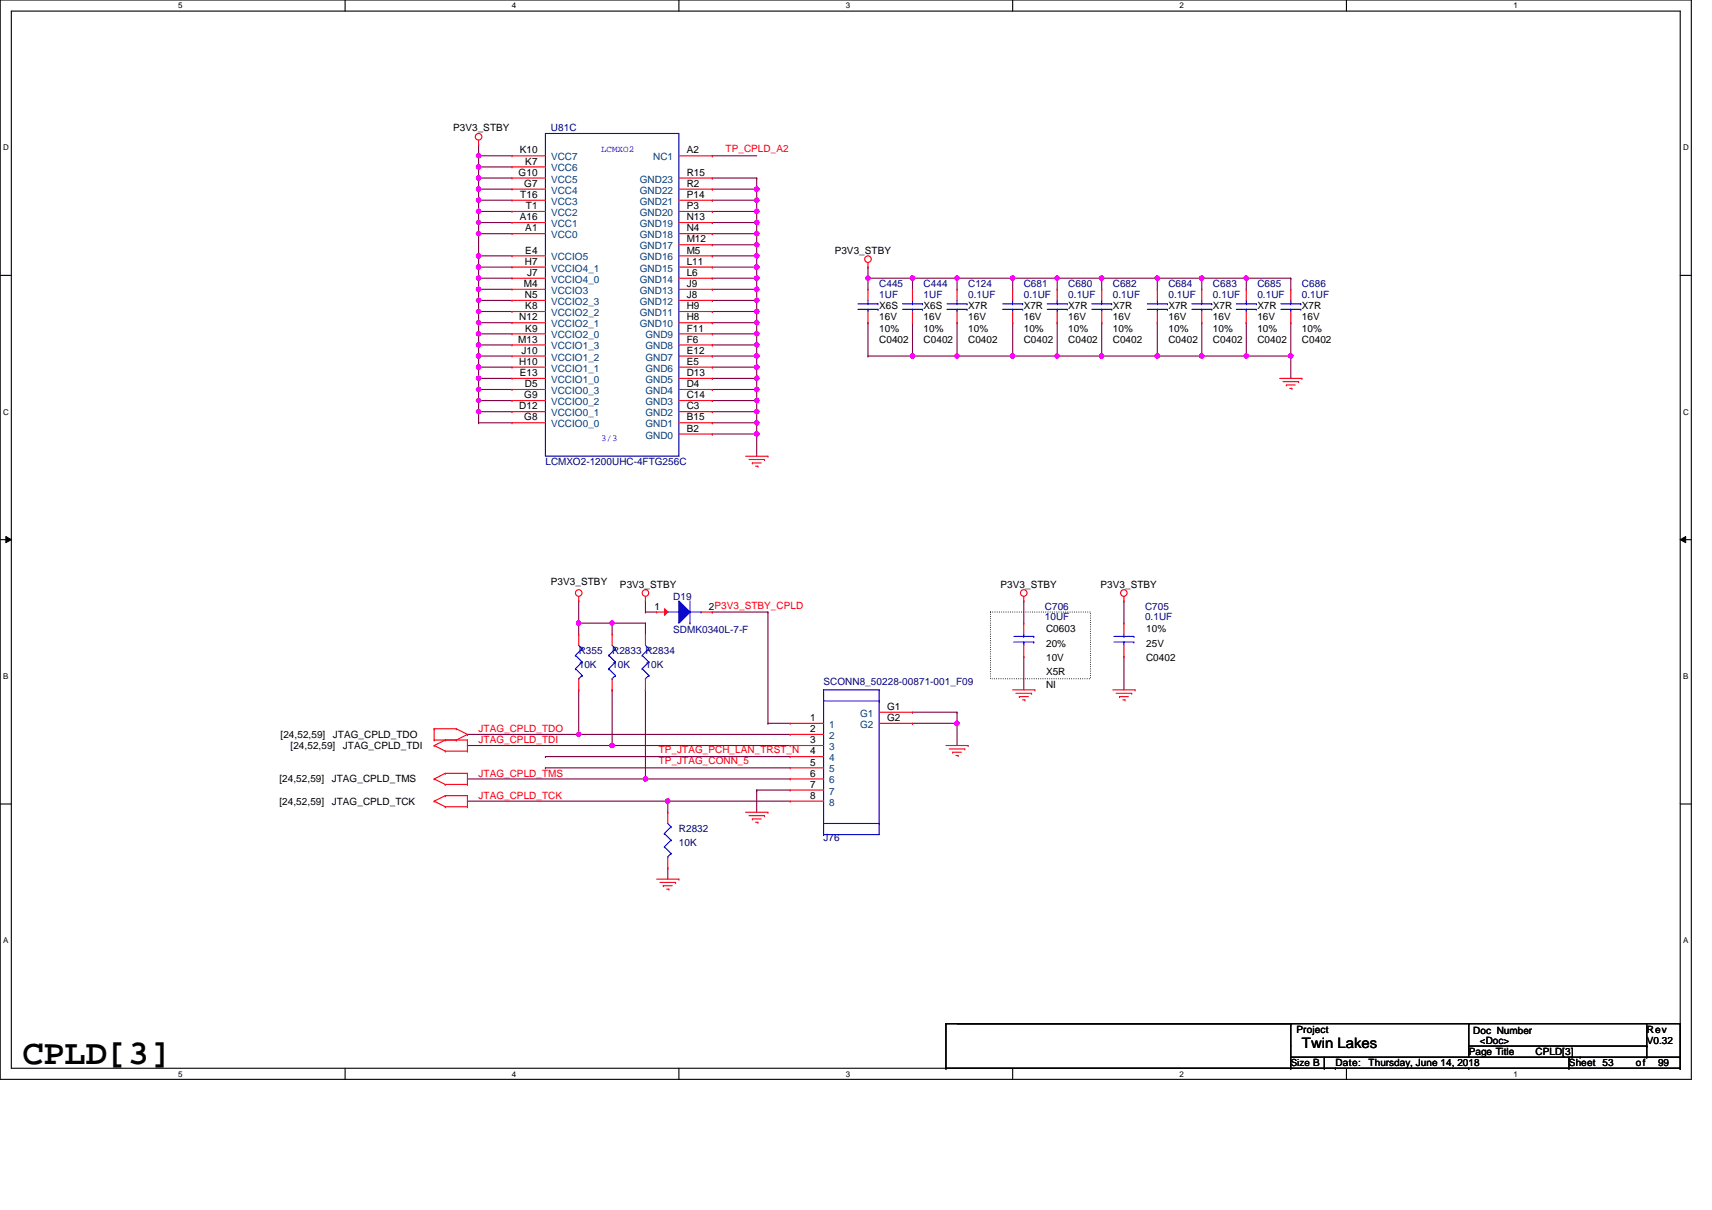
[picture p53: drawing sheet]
<svg xmlns="http://www.w3.org/2000/svg" width="297mm" height="210mm" viewBox="0 0 297 210" stroke-linecap="round" stroke-linejoin="round" font-family="sans-serif">
<defs><g id="words">
<text font-size="6.1" x="3.9" y="184.6">CPLD[3]</text>
<text font-size="2.5" x="225.9" y="181.8">Twin Lakes</text>
<g font-size="1.7">
<text x="78.6" y="22.8">P3V3_STBY</text>
<text x="90.2" y="26.6">K10</text>
<text x="91.1" y="28.6">K7</text>
<text x="119.1" y="26.6">A2</text>
<text x="90" y="30.5">G10</text>
<text x="90.3" y="34.3">T16</text>
<text x="91" y="32.4">G7</text>
<text x="119.1" y="30.5">R15</text>
<text x="119.1" y="32.4">R2</text>
<text x="119.1" y="34.3">P14</text>
<text x="90.2" y="38.2">A16</text>
<text x="91.1" y="40.1">A1</text>
<text x="91.2" y="36.3">T1</text>
<text x="119.1" y="36.3">P3</text>
<text x="119.1" y="38.2">N13</text>
<text x="119.1" y="40.1">N4</text>
<text x="91.1" y="45.9">H7</text>
<text x="91.1" y="44">E4</text>
<text x="91.4" y="47.9">J7</text>
<text x="119.1" y="42.1">M12</text>
<text x="119.1" y="44">M5</text>
<text x="119.1" y="45.9">L11</text>
<text x="119.1" y="47.9">L6</text>
<text x="144.8" y="44">P3V3_STBY</text>
<text x="90.9" y="49.8">M4</text>
<text x="91.1" y="51.7">N5</text>
<text x="91.1" y="53.6">K8</text>
<text x="119.1" y="49.8">J9</text>
<text x="119.1" y="51.7">J8</text>
<text x="119.1" y="53.6">H9</text>
<text x="152.5" y="53.7">X6S</text>
<text x="160.2" y="53.7">X6S</text>
<text x="168" y="53.7">X7R</text>
<text x="177.6" y="53.7">X7R</text>
<text x="185.4" y="53.7">X7R</text>
<text x="193.1" y="53.7">X7R</text>
<text x="202.7" y="53.7">X7R</text>
<text x="210.5" y="53.7">X7R</text>
<text x="218.2" y="53.7">X7R</text>
<text x="225.9" y="53.7">X7R</text>
<text x="89.9" y="59.4">M13</text>
<text x="90.1" y="55.6">N12</text>
<text x="91.1" y="57.5">K9</text>
<text x="119.1" y="55.6">H8</text>
<text x="119.1" y="57.5">F11</text>
<text x="119.1" y="59.4">F6</text>
<text x="152.5" y="55.6">16V</text>
<text x="152.5" y="59.5">C0402</text>
<text x="152.5" y="57.5">10%</text>
<text x="160.2" y="55.6">16V</text>
<text x="160.2" y="59.5">C0402</text>
<text x="160.2" y="57.5">10%</text>
<text x="168" y="55.6">16V</text>
<text x="168" y="59.5">C0402</text>
<text x="168" y="57.5">10%</text>
<text x="177.6" y="55.6">16V</text>
<text x="177.6" y="59.5">C0402</text>
<text x="177.6" y="57.5">10%</text>
<text x="185.4" y="55.6">16V</text>
<text x="185.4" y="59.5">C0402</text>
<text x="185.4" y="57.5">10%</text>
<text x="193.1" y="55.6">16V</text>
<text x="193.1" y="59.5">C0402</text>
<text x="193.1" y="57.5">10%</text>
<text x="202.7" y="55.6">16V</text>
<text x="202.7" y="59.5">C0402</text>
<text x="202.7" y="57.5">10%</text>
<text x="210.5" y="55.6">16V</text>
<text x="210.5" y="59.5">C0402</text>
<text x="210.5" y="57.5">10%</text>
<text x="218.2" y="55.6">16V</text>
<text x="218.2" y="59.5">C0402</text>
<text x="218.2" y="57.5">10%</text>
<text x="225.9" y="55.6">16V</text>
<text x="225.9" y="59.5">C0402</text>
<text x="225.9" y="57.5">10%</text>
<text x="90.1" y="63.3">H10</text>
<text x="90.2" y="65.2">E13</text>
<text x="90.5" y="61.4">J10</text>
<text x="119.1" y="61.4">E12</text>
<text x="119.1" y="63.3">E5</text>
<text x="119.1" y="65.2">D13</text>
<text x="90.1" y="71">D12</text>
<text x="91" y="69.1">G9</text>
<text x="91.1" y="67.2">D5</text>
<text x="119.1" y="67.2">D4</text>
<text x="119.1" y="69.1">C14</text>
<text x="119.1" y="71">C3</text>
<text x="91" y="72.9">G8</text>
<text x="119.1" y="72.9">B15</text>
<text x="119.1" y="74.9">B2</text>
<text x="95.6" y="101.5">P3V3_STBY</text>
<text x="107.6" y="101.9">P3V3_STBY</text>
<text x="173.6" y="101.9">P3V3_STBY</text>
<text x="190.9" y="101.9">P3V3_STBY</text>
<text x="113.5" y="105.8">1</text>
<text x="123" y="105.8">2P3V3_STBY_CPLD</text>
<text x="181.5" y="109.6">C0603</text>
<text x="181.5" y="112.2">20%</text>
<text x="198.9" y="109.6">10%</text>
<text x="198.9" y="112.2">25V</text>
<text x="181.5" y="114.7">10V</text>
<text x="181.5" y="117.2">X5R</text>
<text x="181.5" y="119.3">NI</text>
<text x="198.9" y="114.7">C0402</text>
<text x="140.6" y="125.1">1</text>
<text x="153.9" y="123.1">G1</text>
<text x="153.9" y="125.1">G2</text>
<text x="48.7" y="128">[24,52,59]</text>
<text x="50.4" y="129.9">[24,52,59]</text>
<text x="57.8" y="128">JTAG_CPLD_TDO</text>
<text x="59.5" y="129.9">JTAG_CPLD_TDI</text>
<text x="140.6" y="127">2</text>
<text x="140.6" y="128.9">3</text>
<text x="140.6" y="130.9">4</text>
<text x="48.5" y="135.7">[24,52,59]</text>
<text x="57.6" y="135.7">JTAG_CPLD_TMS</text>
<text x="140.6" y="132.8">5</text>
<text x="140.6" y="134.7">6</text>
<text x="140.6" y="136.7">7</text>
<text x="48.5" y="139.6">[24,52,59]</text>
<text x="57.6" y="139.6">JTAG_CPLD_TCK</text>
<text x="140.6" y="138.6">8</text>
<text x="224.9" y="179.1">Project</text>
<text x="255.6" y="179.3">Doc Number</text>
<text x="285.7" y="179.1">Rev</text>
<text x="224" y="184.9">Size B</text>
<text x="231.7" y="184.9">Date:</text>
<text x="237.5" y="184.9">Thursday, June 14, 2018</text>
<text x="254.8" y="183">Page Title</text>
<text x="256.8" y="181.1">&lt;Doc&gt;</text>
<text x="266.4" y="183">CPLD[3]</text>
<text x="272.2" y="184.9">Sheet 53</text>
<text x="283.8" y="184.9">of</text>
<text x="285.7" y="181.1">V0.32</text>
<text x="287.7" y="184.9">99</text>
</g>
<g font-size="1.7" fill="#000080">
<text x="95.6" y="22.8">U81C</text>
<text x="152.5" y="49.8">C445</text>
<text x="152.5" y="51.7">1UF</text>
<text x="160.2" y="49.8">C444</text>
<text x="160.2" y="51.7">1UF</text>
<text x="168" y="49.8">C124</text>
<text x="168" y="51.7">0.1UF</text>
<text x="177.6" y="49.8">C681</text>
<text x="177.6" y="51.7">0.1UF</text>
<text x="185.4" y="49.8">C680</text>
<text x="185.4" y="51.7">0.1UF</text>
<text x="193.1" y="49.8">C682</text>
<text x="193.1" y="51.7">0.1UF</text>
<text x="202.7" y="49.8">C684</text>
<text x="202.7" y="51.7">0.1UF</text>
<text x="210.5" y="49.8">C683</text>
<text x="210.5" y="51.7">0.1UF</text>
<text x="218.2" y="49.8">C685</text>
<text x="218.2" y="51.7">0.1UF</text>
<text x="225.9" y="49.8">C686</text>
<text x="225.9" y="51.7">0.1UF</text>
<text x="94.6" y="80.7">LCMXO2-1200UHC-4FTG256C</text>
<text x="116.8" y="104.1">D19</text>
<text x="181.3" y="105.8">C706</text>
<text x="181.3" y="107.5">10UF</text>
<text x="198.7" y="105.8">C705</text>
<text x="198.7" y="107.5">0.1UF</text>
<text x="100.4" y="113.5">R355</text>
<text x="106.2" y="113.5">R2833 R2834</text>
<text x="116.8" y="109.8">SDMK0340L-7-F</text>
<text x="100.4" y="115.8">10K</text>
<text x="106.2" y="115.8">10K</text>
<text x="112" y="115.8">10K</text>
<text x="142.9" y="118.9">SCONN8_50228-00871-001_F09</text>
<text x="117.8" y="144.4">R2832</text>
<text x="117.8" y="146.7">10K</text>
<text x="142.9" y="145.9">J76</text>
</g>
<g font-size="1.7" fill="#004080">
<text x="95.6" y="27.8">VCC7</text>
<text x="95.6" y="29.7">VCC6</text>
<text x="113.3" y="27.8">NC1</text>
<text x="95.6" y="31.7">VCC5</text>
<text x="95.6" y="33.6">VCC4</text>
<text x="95.6" y="35.5">VCC3</text>
<text x="111" y="31.7">GND23</text>
<text x="111" y="33.6">GND22</text>
<text x="111" y="35.5">GND21</text>
<text x="95.6" y="37.5">VCC2</text>
<text x="95.6" y="39.4">VCC1</text>
<text x="95.6" y="41.3">VCC0</text>
<text x="111" y="37.5">GND20</text>
<text x="111" y="39.4">GND19</text>
<text x="111" y="41.3">GND18</text>
<text x="95.6" y="45.2">VCCIO5</text>
<text x="95.6" y="47.1">VCCIO4_1</text>
<text x="111" y="43.2">GND17</text>
<text x="111" y="45.2">GND16</text>
<text x="111" y="47.1">GND15</text>
<text x="95.6" y="49">VCCIO4_0</text>
<text x="95.6" y="51">VCCIO3</text>
<text x="95.6" y="52.9">VCCIO2_3</text>
<text x="111" y="49">GND14</text>
<text x="111" y="51">GND13</text>
<text x="111" y="52.9">GND12</text>
<text x="95.6" y="54.8">VCCIO2_2</text>
<text x="95.6" y="56.8">VCCIO2_1</text>
<text x="95.6" y="58.7">VCCIO2_0</text>
<text x="111" y="54.8">GND11</text>
<text x="111" y="56.8">GND10</text>
<text x="112" y="58.7">GND9</text>
<text x="95.6" y="60.6">VCCIO1_3</text>
<text x="95.6" y="62.5">VCCIO1_2</text>
<text x="95.6" y="64.5">VCCIO1_1</text>
<text x="112" y="60.6">GND8</text>
<text x="112" y="62.5">GND7</text>
<text x="112" y="64.5">GND6</text>
<text x="95.6" y="66.4">VCCIO1_0</text>
<text x="95.6" y="70.3">VCCIO0_2</text>
<text x="95.6" y="68.3">VCCIO0_3</text>
<text x="112" y="66.4">GND5</text>
<text x="112" y="68.3">GND4</text>
<text x="112" y="70.3">GND3</text>
<text x="95.6" y="72.2">VCCIO0_1</text>
<text x="95.6" y="74.1">VCCIO0_0</text>
<text x="112" y="72.2">GND2</text>
<text x="112" y="74.1">GND1</text>
<text x="112" y="76.1">GND0</text>
<text x="149.2" y="124.3">G1</text>
<text x="143.9" y="126.3">1</text>
<text x="143.9" y="128.2">2</text>
<text x="143.9" y="130.1">3</text>
<text x="149.2" y="126.3">G2</text>
<text x="143.9" y="132">4</text>
<text x="143.9" y="134">5</text>
<text x="143.9" y="135.9">6</text>
<text x="143.9" y="137.8">7</text>
<text x="143.9" y="139.8">8</text>
</g>
<g font-size="1.7" fill="#f00">
<text x="125.9" y="26.4">TP_CPLD_A2</text>
<text x="83" y="127">JTAG_CPLD_TDO</text>
<text x="83" y="128.9">JTAG_CPLD_TDI</text>
<text x="114.3" y="130.7">TP_JTAG_PCH_LAN_TRST_N</text>
<text x="83" y="134.7">JTAG_CPLD_TMS</text>
<text x="114.3" y="132.6">TP_JTAG_CONN_5</text>
<text x="83" y="138.6">JTAG_CPLD_TCK</text>
</g>
<g font-size="1.6" fill="#00f">
<text x="104.3" y="26.3">LCMXO2</text>
<text x="104.3" y="76.5">3/3</text>
</g>
<g font-size="1.4">
<text x="30.9" y="1.5">5</text>
<text x="88.8" y="1.5">4</text>
<text x="146.7" y="1.5">3</text>
<text x="204.7" y="1.5">2</text>
<text x="262.6" y="1.5">1</text>
<text x=".5" y="26.1">D</text>
<text x="292" y="26.1">D</text>
<text x=".5" y="71.9">C</text>
<text x="292" y="71.9">C</text>
<text x=".5" y="117.8">B</text>
<text x="292" y="117.8">B</text>
<text x=".5" y="163.6">A</text>
<text x="292" y="163.6">A</text>
<text x="30.9" y="186.8">5</text>
<text x="88.8" y="186.8">4</text>
<text x="146.7" y="186.8">3</text>
<text x="204.7" y="186.8">2</text>
<text x="262.6" y="186.8">1</text>
</g>
</g></defs>
<path d="M0 0h293.5v187.2h-293.5zM2 1.9h289.5v183.4h-289.5z" fill="none" stroke="#000" stroke-width=".19"/>
<g fill="#fff">
<path d="M30.9 .2h.8v1.6h-.8z"/>
<path d="M30.9 185.5h.8v1.6h-.8z"/>
</g>
<path d="M59.9 0v1.9M59.9 185.3v1.9" fill="none" stroke="#000" stroke-width=".19"/>
<g fill="#fff">
<path d="M88.8 .2h.8v1.6h-.8z"/>
<path d="M88.8 185.5h.8v1.6h-.8z"/>
</g>
<path d="M117.8 0v1.9M117.8 185.3v1.9" fill="none" stroke="#000" stroke-width=".19"/>
<g fill="#fff">
<path d="M146.7 .2h.8v1.6h-.8z"/>
<path d="M146.7 185.5h.8v1.6h-.8z"/>
</g>
<path d="M175.7 0v1.9M175.7 185.3v1.9" fill="none" stroke="#000" stroke-width=".19"/>
<g fill="#fff">
<path d="M204.7 .2h.7v1.6h-.7z"/>
<path d="M204.7 185.5h.7v1.6h-.7z"/>
</g>
<path d="M233.6 0v1.9M233.6 185.3v1.9" fill="none" stroke="#000" stroke-width=".19"/>
<g fill="#fff">
<path d="M262.6 .2h.7v1.6h-.7z"/>
<path d="M262.6 185.5h.7v1.6h-.7z"/>
<path d="M.5 24.8h1v1.6h-1z"/>
<path d="M292 24.8h1v1.6h-1z"/>
<path d="M.5 70.7h1v1.5h-1z"/>
<path d="M292 70.7h1v1.5h-1z"/>
</g>
<path d="M0 47.8h2M291.5 47.8h2" fill="none" stroke="#000" stroke-width=".19"/>
<g fill="#fff">
<path d="M.5 116.5h.9v1.6h-.9z"/>
<path d="M292 116.5h.9v1.6h-.9z"/>
</g>
<path d="M0 93.6h2M291.5 93.6h2" fill="none" stroke="#000" stroke-width=".19"/>
<path d="M1 93.1l1 .5-1 .5zM291.5 93.6l1-.5v1z" fill="#000"/>
<path d="M1 93.1l1 .5-1 .5zM291.5 93.6l1-.5v1z" fill="none" stroke="#000" stroke-width=".17"/>
<g fill="#fff">
<path d="M.5 162.4h.9v1.5h-.9z"/>
<path d="M292 162.4h.9v1.5h-.9z"/>
</g>
<path d="M0 139.5h2M291.5 139.5h2" fill="none" stroke="#000" stroke-width=".19"/>
<path d="M171.8 106.2h17.4v11.6h-17.4z" fill="none" stroke="#000" stroke-width=".19" stroke-dasharray="0 .4"/>
<path d="M216.2 48.3h.1M216.2 48.3h7.8" fill="none" stroke="#800040" stroke-width=".19"/>
<circle cx="216.2" cy="48.2" r=".38" fill="#f0f"/>
<circle cx="216.2" cy="48.2" r=".38" fill="none" stroke="#f0f" stroke-width=".19"/>
<path d="M208.5 48.3h.1M208.5 48.3v1.9" fill="none" stroke="#800040" stroke-width=".19"/>
<circle cx="208.5" cy="48.2" r=".38" fill="#f0f"/>
<circle cx="208.5" cy="48.2" r=".38" fill="none" stroke="#f0f" stroke-width=".19"/>
<path d="M200.8 48.3h.1M200.8 48.3v1.9M208.5 48.3h.1M208.5 48.3h7.7" fill="none" stroke="#800040" stroke-width=".19"/>
<circle cx="200.8" cy="48.2" r=".38" fill="#f0f"/>
<circle cx="200.8" cy="48.2" r=".38" fill="none" stroke="#f0f" stroke-width=".19"/>
<path d="M191.2 48.3h.1M191.2 48.3v1.9M200.8 48.3h.1M200.8 48.3h7.7" fill="none" stroke="#800040" stroke-width=".19"/>
<circle cx="191.1" cy="48.2" r=".38" fill="#f0f"/>
<circle cx="191.1" cy="48.2" r=".38" fill="none" stroke="#f0f" stroke-width=".19"/>
<path d="M183.4 48.3h.1M183.4 48.3v1.9M191.2 48.3h.1M191.2 48.3h9.6" fill="none" stroke="#800040" stroke-width=".19"/>
<circle cx="183.4" cy="48.2" r=".38" fill="#f0f"/>
<circle cx="183.4" cy="48.2" r=".38" fill="none" stroke="#f0f" stroke-width=".19"/>
<path d="M175.7 48.3h.1M175.7 48.3v1.9M183.4 48.3h.1M183.4 48.3h7.8" fill="none" stroke="#800040" stroke-width=".19"/>
<circle cx="175.7" cy="48.2" r=".38" fill="#f0f"/>
<circle cx="175.7" cy="48.2" r=".38" fill="none" stroke="#f0f" stroke-width=".19"/>
<path d="M123.6 27h.1M123.6 30.9h.1M123.6 32.8h.1M123.6 27h7.7M123.6 30.9h7.7M131.3 30.9h.1M131.3 30.9v1.9h-7.7M166 48.3h.1M166 48.3h9.7M166 61.8h.1M166 61.8h9.7" fill="none" stroke="#800040" stroke-width=".19"/>
<circle cx="131.3" cy="32.8" r=".38" fill="#f0f"/>
<circle cx="131.3" cy="32.8" r=".38" fill="none" stroke="#f0f" stroke-width=".19"/>
<path d="M123.6 34.7h.1M131.3 32.8h.1M131.3 32.8v1.9h-7.7" fill="none" stroke="#800040" stroke-width=".19"/>
<circle cx="131.3" cy="34.7" r=".38" fill="#f0f"/>
<circle cx="131.3" cy="34.7" r=".38" fill="none" stroke="#f0f" stroke-width=".19"/>
<path d="M123.6 36.7h.1M131.3 34.7h.1M131.3 34.7v2h-7.7" fill="none" stroke="#800040" stroke-width=".19"/>
<circle cx="131.3" cy="36.7" r=".38" fill="#f0f"/>
<circle cx="131.3" cy="36.7" r=".38" fill="none" stroke="#f0f" stroke-width=".19"/>
<path d="M123.6 38.6h.1M131.3 36.7h.1M131.3 36.7v1.9h-7.7" fill="none" stroke="#800040" stroke-width=".19"/>
<circle cx="131.3" cy="38.6" r=".38" fill="#f0f"/>
<circle cx="131.3" cy="38.6" r=".38" fill="none" stroke="#f0f" stroke-width=".19"/>
<path d="M131.3 38.6h.1M131.3 38.6v1.9h-7.7M123.6 40.5h.1" fill="none" stroke="#800040" stroke-width=".19"/>
<circle cx="131.3" cy="40.5" r=".38" fill="#f0f"/>
<circle cx="131.3" cy="40.5" r=".38" fill="none" stroke="#f0f" stroke-width=".19"/>
<path d="M131.3 40.5h.1M131.3 40.5v2" fill="none" stroke="#800040" stroke-width=".19"/>
<circle cx="131.3" cy="42.4" r=".38" fill="#f0f"/>
<circle cx="131.3" cy="42.4" r=".38" fill="none" stroke="#f0f" stroke-width=".19"/>
<path d="M123.6 42.5h.1M123.6 44.4h.1M123.6 46.3h.1M123.6 48.3h.1M123.6 50.2h.1M123.6 42.5h7.7M123.6 44.4h7.7M123.6 48.3h7.7M123.6 50.2h7.7M131.3 42.5h.1M131.3 44.4h.1M131.3 42.5v3.8h-7.7" fill="none" stroke="#800040" stroke-width=".19"/>
<circle cx="131.3" cy="46.3" r=".38" fill="#f0f"/>
<circle cx="131.3" cy="46.3" r=".38" fill="none" stroke="#f0f" stroke-width=".19"/>
<circle cx="131.3" cy="44.4" r=".38" fill="#f0f"/>
<circle cx="131.3" cy="44.4" r=".38" fill="none" stroke="#f0f" stroke-width=".19"/>
<path d="M131.3 46.3h.1M131.3 48.3h.1M131.3 46.3v3.9" fill="none" stroke="#800040" stroke-width=".19"/>
<circle cx="131.3" cy="50.2" r=".38" fill="#f0f"/>
<circle cx="131.3" cy="50.2" r=".38" fill="none" stroke="#f0f" stroke-width=".19"/>
<circle cx="131.3" cy="48.2" r=".38" fill="#f0f"/>
<circle cx="131.3" cy="48.2" r=".38" fill="none" stroke="#f0f" stroke-width=".19"/>
<path d="M131.3 50.2h.1M131.3 50.2v1.9" fill="none" stroke="#800040" stroke-width=".19"/>
<circle cx="131.3" cy="52.1" r=".38" fill="#f0f"/>
<circle cx="131.3" cy="52.1" r=".38" fill="none" stroke="#f0f" stroke-width=".19"/>
<path d="M123.6 52.1h.1M123.6 54h.1M123.6 52.1h7.7M123.6 54h7.7" fill="none" stroke="#800040" stroke-width=".19"/>
<circle cx="131.3" cy="54" r=".38" fill="#f0f"/>
<circle cx="131.3" cy="54" r=".38" fill="none" stroke="#f0f" stroke-width=".19"/>
<path d="M123.6 56h.1M123.6 56h7.7" fill="none" stroke="#800040" stroke-width=".19"/>
<circle cx="131.3" cy="56" r=".38" fill="#f0f"/>
<circle cx="131.3" cy="56" r=".38" fill="none" stroke="#f0f" stroke-width=".19"/>
<path d="M123.6 57.9h.1M123.6 57.9h7.7" fill="none" stroke="#800040" stroke-width=".19"/>
<circle cx="131.3" cy="57.9" r=".38" fill="#f0f"/>
<circle cx="131.3" cy="57.9" r=".38" fill="none" stroke="#f0f" stroke-width=".19"/>
<path d="M123.6 59.8h.1M123.6 59.8h7.7M131.3 52.1h.1M131.3 54h.1M131.3 56h.1M131.3 57.9h.1M131.3 59.8h.1M131.3 52.1v9.7" fill="none" stroke="#800040" stroke-width=".19"/>
<circle cx="131.3" cy="59.8" r=".38" fill="#f0f"/>
<circle cx="131.3" cy="59.8" r=".38" fill="none" stroke="#f0f" stroke-width=".19"/>
<path d="M123.6 61.8h.1M123.6 61.8h7.7" fill="none" stroke="#800040" stroke-width=".19"/>
<circle cx="131.3" cy="61.8" r=".38" fill="#f0f"/>
<circle cx="131.3" cy="61.8" r=".38" fill="none" stroke="#f0f" stroke-width=".19"/>
<path d="M123.6 63.7h.1M123.6 63.7h7.7" fill="none" stroke="#800040" stroke-width=".19"/>
<circle cx="131.3" cy="63.7" r=".38" fill="#f0f"/>
<circle cx="131.3" cy="63.7" r=".38" fill="none" stroke="#f0f" stroke-width=".19"/>
<path d="M123.6 65.6h.1M123.6 65.6h7.7" fill="none" stroke="#800040" stroke-width=".19"/>
<circle cx="131.3" cy="65.6" r=".38" fill="#f0f"/>
<circle cx="131.3" cy="65.6" r=".38" fill="none" stroke="#f0f" stroke-width=".19"/>
<path d="M123.6 67.6h.1M123.6 67.6h7.7" fill="none" stroke="#800040" stroke-width=".19"/>
<circle cx="131.3" cy="67.6" r=".38" fill="#f0f"/>
<circle cx="131.3" cy="67.6" r=".38" fill="none" stroke="#f0f" stroke-width=".19"/>
<path d="M123.6 69.5h.1M123.6 69.5h7.7M131.3 61.8h.1M131.3 63.7h.1M131.3 65.6h.1M131.3 67.6h.1M131.3 69.5h.1M131.3 61.8v9.6" fill="none" stroke="#800040" stroke-width=".19"/>
<circle cx="131.3" cy="69.5" r=".38" fill="#f0f"/>
<circle cx="131.3" cy="69.5" r=".38" fill="none" stroke="#f0f" stroke-width=".19"/>
<path d="M123.6 75.3h.1M123.6 75.3h7.7" fill="none" stroke="#800040" stroke-width=".19"/>
<circle cx="131.3" cy="75.3" r=".38" fill="#f0f"/>
<circle cx="131.3" cy="75.3" r=".38" fill="none" stroke="#f0f" stroke-width=".19"/>
<path d="M123.6 73.3h.1M123.6 71.4h.1M123.6 71.4h7.7M131.3 71.4h.1M131.3 71.4v1.9h-7.7" fill="none" stroke="#800040" stroke-width=".19"/>
<circle cx="131.3" cy="73.3" r=".38" fill="#f0f"/>
<circle cx="131.3" cy="73.3" r=".38" fill="none" stroke="#f0f" stroke-width=".19"/>
<circle cx="131.3" cy="71.4" r=".38" fill="#f0f"/>
<circle cx="131.3" cy="71.4" r=".38" fill="none" stroke="#f0f" stroke-width=".19"/>
<path d="M83 25.1h.1M83 25.1v1.9M131.3 73.3h.1M131.3 75.3h.1M131.3 73.3v5.8" fill="none" stroke="#800040" stroke-width=".19"/>
<circle cx="83" cy="27" r=".38" fill="#f0f"/>
<circle cx="83" cy="27" r=".38" fill="none" stroke="#f0f" stroke-width=".19"/>
<path d="M83 27h.1M83 29h.1M83 27h5.8M83 27v3.9M83 29h5.8M83 73.3h.1M83 73.3h5.8" fill="none" stroke="#800040" stroke-width=".19"/>
<circle cx="83" cy="30.9" r=".38" fill="#f0f"/>
<circle cx="83" cy="30.9" r=".38" fill="none" stroke="#f0f" stroke-width=".19"/>
<circle cx="83" cy="28.9" r=".38" fill="#f0f"/>
<circle cx="83" cy="28.9" r=".38" fill="none" stroke="#f0f" stroke-width=".19"/>
<path d="M83 30.9h.1M83 32.8h.1M83 30.9h5.8M83 30.9v1.9M83 32.8h5.8" fill="none" stroke="#800040" stroke-width=".19"/>
<circle cx="83" cy="32.8" r=".38" fill="#f0f"/>
<circle cx="83" cy="32.8" r=".38" fill="none" stroke="#f0f" stroke-width=".19"/>
<path d="M83 34.7h.1M83 36.7h.1M83 32.8h.1M83 34.7h5.8M83 36.7h5.8M83 32.8v3.9" fill="none" stroke="#800040" stroke-width=".19"/>
<circle cx="83" cy="36.7" r=".38" fill="#f0f"/>
<circle cx="83" cy="36.7" r=".38" fill="none" stroke="#f0f" stroke-width=".19"/>
<circle cx="83" cy="34.7" r=".38" fill="#f0f"/>
<circle cx="83" cy="34.7" r=".38" fill="none" stroke="#f0f" stroke-width=".19"/>
<path d="M83 36.7h.1M83 36.7v1.9" fill="none" stroke="#800040" stroke-width=".19"/>
<circle cx="83" cy="38.6" r=".38" fill="#f0f"/>
<circle cx="83" cy="38.6" r=".38" fill="none" stroke="#f0f" stroke-width=".19"/>
<path d="M83 38.6h.1M83 38.6h5.8M83 40.5h.1M83 40.5h5.8" fill="none" stroke="#800040" stroke-width=".19"/>
<circle cx="83" cy="40.5" r=".38" fill="#f0f"/>
<circle cx="83" cy="40.5" r=".38" fill="none" stroke="#f0f" stroke-width=".19"/>
<g fill="none" stroke="#800040" stroke-width=".19">
<path d="M83 38.6h.1M83 38.6v5.8M83 46.3h.1M83 40.5h.1M83 48.3h.1M83 50.2h.1M83 52.1h.1M83 54h.1M83 46.3h5.8M83 46.3v2M83 48.3h5.8M83 50.2h5.8"/>
<path d="M83 52.1h5.8M83 54h5.8"/>
</g>
<circle cx="83" cy="54" r=".38" fill="#f0f"/>
<circle cx="83" cy="54" r=".38" fill="none" stroke="#f0f" stroke-width=".19"/>
<path d="M83 56h.1M83 57.9h.1M83 59.8h.1M83 48.3h.1M83 56h5.8M83 57.9h5.8M83 59.8h5.8M83 48.3v1.9M83 61.8h.1M83 61.8h5.8" fill="none" stroke="#800040" stroke-width=".19"/>
<circle cx="83" cy="50.2" r=".38" fill="#f0f"/>
<circle cx="83" cy="50.2" r=".38" fill="none" stroke="#f0f" stroke-width=".19"/>
<circle cx="83" cy="48.2" r=".38" fill="#f0f"/>
<circle cx="83" cy="48.2" r=".38" fill="none" stroke="#f0f" stroke-width=".19"/>
<path d="M83 50.2h.1M83 50.2v1.9" fill="none" stroke="#800040" stroke-width=".19"/>
<circle cx="83" cy="52.1" r=".38" fill="#f0f"/>
<circle cx="83" cy="52.1" r=".38" fill="none" stroke="#f0f" stroke-width=".19"/>
<path d="M83 52.1h.1M83 54h.1M83 56h.1M83 52.1v5.8" fill="none" stroke="#800040" stroke-width=".19"/>
<circle cx="83" cy="57.9" r=".38" fill="#f0f"/>
<circle cx="83" cy="57.9" r=".38" fill="none" stroke="#f0f" stroke-width=".19"/>
<circle cx="83" cy="56" r=".38" fill="#f0f"/>
<circle cx="83" cy="56" r=".38" fill="none" stroke="#f0f" stroke-width=".19"/>
<path d="M83 57.9h.1M83 59.8h.1M83 57.9v3.9" fill="none" stroke="#800040" stroke-width=".19"/>
<circle cx="83" cy="61.8" r=".38" fill="#f0f"/>
<circle cx="83" cy="61.8" r=".38" fill="none" stroke="#f0f" stroke-width=".19"/>
<circle cx="83" cy="59.8" r=".38" fill="#f0f"/>
<circle cx="83" cy="59.8" r=".38" fill="none" stroke="#f0f" stroke-width=".19"/>
<path d="M83 44.4h.1M83 44.4v1.9M83 44.4h5.8M83 61.8h.1M83 61.8v1.9" fill="none" stroke="#800040" stroke-width=".19"/>
<circle cx="83" cy="46.3" r=".38" fill="#f0f"/>
<circle cx="83" cy="46.3" r=".38" fill="none" stroke="#f0f" stroke-width=".19"/>
<circle cx="83" cy="44.4" r=".38" fill="#f0f"/>
<circle cx="83" cy="44.4" r=".38" fill="none" stroke="#f0f" stroke-width=".19"/>
<path d="M83 65.6h.1M83 67.6h.1M83 65.6h5.8M83 67.6h5.8" fill="none" stroke="#800040" stroke-width=".19"/>
<circle cx="83" cy="67.6" r=".38" fill="#f0f"/>
<circle cx="83" cy="67.6" r=".38" fill="none" stroke="#f0f" stroke-width=".19"/>
<path d="M83 69.5h.1M83 63.7h.1M83 69.5h5.8M83 63.7h5.8" fill="none" stroke="#800040" stroke-width=".19"/>
<circle cx="83" cy="63.7" r=".38" fill="#f0f"/>
<circle cx="83" cy="63.7" r=".38" fill="none" stroke="#f0f" stroke-width=".19"/>
<path d="M83 71.4h.1M83 63.7h.1M83 65.6h.1M83 71.4h5.8M83 63.7v3.9" fill="none" stroke="#800040" stroke-width=".19"/>
<circle cx="83" cy="65.6" r=".38" fill="#f0f"/>
<circle cx="83" cy="65.6" r=".38" fill="none" stroke="#f0f" stroke-width=".19"/>
<path d="M83 67.6h.1M83 67.6v1.9" fill="none" stroke="#800040" stroke-width=".19"/>
<circle cx="83" cy="69.5" r=".38" fill="#f0f"/>
<circle cx="83" cy="69.5" r=".38" fill="none" stroke="#f0f" stroke-width=".19"/>
<path d="M83 69.5h.1M83 71.4h.1M83 69.5v3.8" fill="none" stroke="#800040" stroke-width=".19"/>
<circle cx="83" cy="71.4" r=".38" fill="#f0f"/>
<circle cx="83" cy="71.4" r=".38" fill="none" stroke="#f0f" stroke-width=".19"/>
<path d="M150.6 56h.1M150.6 56v5.8M150.6 61.8h.1M150.6 61.8h7.7" fill="none" stroke="#800040" stroke-width=".19"/>
<circle cx="158.3" cy="61.8" r=".38" fill="#f0f"/>
<circle cx="158.3" cy="61.8" r=".38" fill="none" stroke="#f0f" stroke-width=".19"/>
<path d="M150.6 48.3h.1M150.6 48.3v1.9M158.3 56h.1M158.3 56v5.8M158.3 61.8h.1M158.3 61.8h7.7M224 61.8h.1M224 61.8v3.8" fill="none" stroke="#800040" stroke-width=".19"/>
<circle cx="150.6" cy="48.2" r=".38" fill="#f0f"/>
<circle cx="150.6" cy="48.2" r=".38" fill="none" stroke="#f0f" stroke-width=".19"/>
<path d="M150.6 48.3h.1M150.6 48.3h7.7M166 48.3h.1M166 48.3v1.9" fill="none" stroke="#800040" stroke-width=".19"/>
<circle cx="166" cy="48.2" r=".38" fill="#f0f"/>
<circle cx="166" cy="48.2" r=".38" fill="none" stroke="#f0f" stroke-width=".19"/>
<path d="M158.3 48.3h.1M158.3 48.3v1.9" fill="none" stroke="#800040" stroke-width=".19"/>
<circle cx="158.3" cy="48.2" r=".38" fill="#f0f"/>
<circle cx="158.3" cy="48.2" r=".38" fill="none" stroke="#f0f" stroke-width=".19"/>
<path d="M158.3 48.3h.1M158.3 48.3h7.7M166 56h.1M166 56v5.8" fill="none" stroke="#800040" stroke-width=".19"/>
<circle cx="166" cy="61.8" r=".38" fill="#f0f"/>
<circle cx="166" cy="61.8" r=".38" fill="none" stroke="#f0f" stroke-width=".19"/>
<path d="M150.6 46.3h.1M150.6 46.3v2M216.2 56h.1M216.2 56v5.8M224 56h.1M224 56v5.8h-7.8M175.7 61.8h.1M175.7 61.8h7.7M216.2 61.8h.1" fill="none" stroke="#800040" stroke-width=".19"/>
<circle cx="223.9" cy="61.8" r=".38" fill="#f0f"/>
<circle cx="223.9" cy="61.8" r=".38" fill="none" stroke="#f0f" stroke-width=".19"/>
<circle cx="216.2" cy="61.8" r=".38" fill="#f0f"/>
<circle cx="216.2" cy="61.8" r=".38" fill="none" stroke="#f0f" stroke-width=".19"/>
<path d="M208.5 56h.1M208.5 56v5.8" fill="none" stroke="#800040" stroke-width=".19"/>
<circle cx="208.5" cy="61.8" r=".38" fill="#f0f"/>
<circle cx="208.5" cy="61.8" r=".38" fill="none" stroke="#f0f" stroke-width=".19"/>
<path d="M200.8 56h.1M200.8 56v5.8M208.5 61.8h.1M208.5 61.8h7.7" fill="none" stroke="#800040" stroke-width=".19"/>
<circle cx="200.8" cy="61.8" r=".38" fill="#f0f"/>
<circle cx="200.8" cy="61.8" r=".38" fill="none" stroke="#f0f" stroke-width=".19"/>
<path d="M183.4 56h.1M183.4 56v5.8M191.2 56h.1M191.2 56v5.8M183.4 61.8h.1M183.4 61.8h25.1M191.2 61.8h.1M200.8 61.8h.1" fill="none" stroke="#800040" stroke-width=".19"/>
<circle cx="191.1" cy="61.8" r=".38" fill="#f0f"/>
<circle cx="191.1" cy="61.8" r=".38" fill="none" stroke="#f0f" stroke-width=".19"/>
<circle cx="183.4" cy="61.8" r=".38" fill="#f0f"/>
<circle cx="183.4" cy="61.8" r=".38" fill="none" stroke="#f0f" stroke-width=".19"/>
<path d="M175.7 56h.1M175.7 56v5.8" fill="none" stroke="#800040" stroke-width=".19"/>
<circle cx="175.7" cy="61.8" r=".38" fill="#f0f"/>
<circle cx="175.7" cy="61.8" r=".38" fill="none" stroke="#f0f" stroke-width=".19"/>
<g fill="none" stroke="#800040" stroke-width=".19">
<path d="M175.7 48.3h.1M175.7 48.3h7.7M216.2 48.3h.1M216.2 48.3v1.9M224 48.3h.1M224 48.3v1.9M133.2 106.2h.1M133.2 106.2v19.3M131.3 137.1h.1M131.3 137.1v3.8M133.2 125.5h.1M133.2 125.5h3.9"/>
<path d="M158.3 123.5h.1M158.3 125.5h.1M158.3 123.5h7.7M166 123.5h.1M166 123.5v2h-7.7"/>
</g>
<circle cx="166" cy="125.5" r=".38" fill="#f0f"/>
<circle cx="166" cy="125.5" r=".38" fill="none" stroke="#f0f" stroke-width=".19"/>
<g fill="none" stroke="#800040" stroke-width=".19">
<path d="M100.4 104.2h.1M100.4 104.2v3.9M81.1 127.4h.1M81.1 129.3h.1M81.1 135.1h.1M81.1 127.4h19.3M81.1 129.3h25.1M81.1 135.1h30.9M94.6 131.3h.1M94.6 133.2h.1M94.6 131.3h42.5M94.6 133.2h42.5"/>
<path d="M115.9 139h.1M115.9 139v1.9M166 125.5h.1M166 125.5v3.8M115.9 150.6h.1M115.9 150.6v1.9"/>
</g>
<circle cx="112" cy="135.1" r=".38" fill="#f0f"/>
<circle cx="112" cy="135.1" r=".38" fill="none" stroke="#f0f" stroke-width=".19"/>
<path d="M81.1 139h.1M81.1 139h34.8" fill="none" stroke="#800040" stroke-width=".19"/>
<circle cx="115.8" cy="139" r=".38" fill="#f0f"/>
<circle cx="115.8" cy="139" r=".38" fill="none" stroke="#f0f" stroke-width=".19"/>
<path d="M106.2 119.7h.1M106.2 119.7v9.6M112 119.7h.1M112 119.7v15.4M106.2 129.3h.1M106.2 129.3h30.9M112 135.1h.1M112 135.1h25.1M115.9 139h.1M115.9 139h21.2M131.3 137.1h.1M131.3 137.1h5.8" fill="none" stroke="#800040" stroke-width=".19"/>
<circle cx="106.2" cy="129.3" r=".38" fill="#f0f"/>
<circle cx="106.2" cy="129.3" r=".38" fill="none" stroke="#f0f" stroke-width=".19"/>
<path d="M100.4 119.7h.1M100.4 108.1h.1M100.4 108.1v1.9M100.4 119.7v7.7M100.4 108.1h5.8M106.2 108.1h.1M106.2 108.1v1.9" fill="none" stroke="#800040" stroke-width=".19"/>
<circle cx="100.4" cy="108.1" r=".38" fill="#f0f"/>
<circle cx="100.4" cy="108.1" r=".38" fill="none" stroke="#f0f" stroke-width=".19"/>
<path d="M100.4 127.4h.1M100.4 127.4h36.7" fill="none" stroke="#800040" stroke-width=".19"/>
<circle cx="100.4" cy="127.4" r=".38" fill="#f0f"/>
<circle cx="100.4" cy="127.4" r=".38" fill="none" stroke="#f0f" stroke-width=".19"/>
<path d="M106.2 108.1h.1M106.2 108.1h5.8M112 108.1h.1M112 108.1v1.9" fill="none" stroke="#800040" stroke-width=".19"/>
<circle cx="106.2" cy="108.1" r=".38" fill="#f0f"/>
<circle cx="106.2" cy="108.1" r=".38" fill="none" stroke="#f0f" stroke-width=".19"/>
<g fill="none" stroke="#800040" stroke-width=".19">
<path d="M112 104.2h.1M112 106.2h.1M112 104.2v2M112 106.2h1.9M123.6 106.2h.1M123.6 106.2h9.6M177.6 104.2h.1M177.6 113.9h.1M177.6 104.2v3.9M177.6 113.9v5.8M195 113.9h.1M195 104.2h.1"/>
<path d="M195 104.2v3.9M195 113.9v5.8"/>
</g>
<g fill="none" stroke="#f00" stroke-width=".19">
<path d="M83 25.1h.1M83 24.3v.8M150.6 46.3h.1M150.6 45.6v.7M129.4 79.1h3.8M130 79.7h2.6M132.6 79.7h.1M133.2 79.1h.1M222 65.6h3.9M222.6 66.2h2.7M223.2 66.8h.1M223.2 66.8h1.5"/>
<path d="M223.8 67.4h.4M224.2 67.4h.1M225.3 66.2h.1M225.9 65.6h.1M130.5 80.3h.1M130.5 80.3h1.6M131.1 80.9h.4M131.5 80.9h.1M100.4 104.2h.1M100.4 103.5v.7M112 104.2h.1M112 103.5v.7"/>
<path d="M175.7 119.7h3.9M177.6 104.2h.1M177.6 103.5v.7M179.6 119.7h.1M193.1 119.7h3.8M195 104.2h.1M195 103.5v.7M196.9 119.7h.1M75.3 128.4h.1M75.3 126.4h.1M75.3 129.3h.1M75.3 135.1h.1"/>
<path d="M75.3 139h.1M75.3 126.4h3.9M75.3 128.4h5.8M75.3 126.4v2M75.3 129.3l2 1M75.3 135.1l2 1M75.3 139l2 1M77.3 128.4h.1M77.3 130.3h.1M77.3 134.2h.1M77.3 136.1h.1M77.3 138h.1"/>
<path d="M77.3 140h.1M77.3 128.4l-2 .9M77.3 130.3h3.8M77.3 134.2h3.8M77.3 134.2l-2 .9M77.3 136.1h3.8M77.3 138h3.8M77.3 138l-2 1M77.3 140h3.8M79.2 126.4h.1M79.2 128.4h.1M79.2 126.4l1.9 1"/>
<path d="M81.1 127.4h.1M81.1 130.3h.1M81.1 128.4h.1M81.1 136.1h.1M81.1 134.2h.1M81.1 140h.1M81.1 138h.1M81.1 127.4l-1.9 1M81.1 128.4v1.9M81.1 134.2v1.9M81.1 138v2M164.1 129.3h3.9"/>
<path d="M164.7 129.9h2.7M165.3 130.5h.1M165.3 130.5h1.5M165.9 131.1h.3M166.2 131.1h.1M167.4 129.9h.1M168 129.3h.1M176.3 120.3h2.7M176.9 120.8h.1M176.9 120.8h1.5M177.4 121.4h.4M177.8 121.4h.1"/>
<path d="M179 120.3h.1M193.7 120.3h2.7M194.2 120.8h.1M194.2 120.8h1.6M194.8 121.4h.4M195.2 121.4h.1M196.4 120.3h.1M113.9 152.5h3.9M114.5 153.1h2.7M115.1 153.6h.1M115.1 153.6h1.5M115.7 154.2h.4"/>
<path d="M116.1 154.2h.1M117.2 153.1h.1M117.8 152.5h.1M129.4 140.9h3.8M130 141.5h2.6M130.5 142.1h.1M130.5 142.1h1.6M131.1 142.6h.4M131.5 142.6h.1M132.6 141.5h.1M133.2 140.9h.1"/>
<circle cx="83" cy="23.7" r=".57"/>
<circle cx="150.6" cy="45" r=".57"/>
<circle cx="100.4" cy="102.9" r=".57"/>
<circle cx="112" cy="102.9" r=".57"/>
<circle cx="177.6" cy="102.9" r=".57"/>
<circle cx="195" cy="102.9" r=".57"/>
</g>
<g fill="none" stroke="#000" stroke-width=".19">
<path d="M164.1 177.6h.1M164.1 177.6h127.4M164.1 177.6v7.7M224 177.6h.1M224 177.6v7.7M254.8 177.6h.1M254.8 177.6v5.8M285.7 177.6v5.8M291.5 177.6h.1M291.5 177.6v7.7M164.1 185.3h.1M164.1 185.3h127.4"/>
<path d="M224 185.3h.1M224 183.4h67.5M229.8 185.3h.1M229.8 183.4v1.9M231.7 185.3h.1M254.8 185.3h.1M254.8 181.5h30.9M272.2 185.3h.1M272.2 183.4v1.9M274.1 183.4h.1M285.7 181.5h.1M285.7 183.4h.1"/>
<path d="M291.5 185.3h.1M291.5 183.4h.1"/>
</g>
<path d="M117.8 104.2l1.9 2-1.9 1.9z" fill="#00f"/>
<path d="M115.9 106.2h1.9M117.8 104.2l1.9 2-1.9 1.9zM117.8 106.2h.1M119.7 108.1h.1M119.7 104.2v3.9M119.7 106.2h1.9M121.6 106.2h.1" fill="none" stroke="#00f" stroke-width=".19"/>
<path d="M115.3 105.6l.6 .6-.6 .5z" fill="#f00"/>
<g fill="none" stroke="#f00" stroke-width=".19">
<path d="M88.8 27h.1M88.8 29h.1M88.8 30.9h.1M88.8 32.8h.1M88.8 34.7h.1M88.8 36.7h.1M88.8 38.6h.1M88.8 27h5.8M88.8 30.9h5.8M88.8 32.8h5.8M88.8 34.7h5.8M88.8 36.7h5.8"/>
<path d="M88.8 38.6h5.8M88.8 29h5.8M117.8 27h5.8M117.8 30.9h5.8M117.8 32.8h5.8M117.8 34.7h5.8M117.8 36.7h5.8M117.8 38.6h5.8M123.6 27h.1M123.6 30.9h.1M123.6 32.8h.1M123.6 34.7h.1"/>
<path d="M123.6 36.7h.1M123.6 38.6h.1M88.8 44.4h.1M88.8 46.3h.1M88.8 48.3h.1M88.8 50.2h.1M88.8 52.1h.1M88.8 54h.1M88.8 56h.1M88.8 57.9h.1M88.8 59.8h.1M88.8 40.5h.1"/>
<path d="M88.8 40.5h5.8M88.8 44.4h5.8M88.8 46.3h5.8M88.8 48.3h5.8M88.8 50.2h5.8M88.8 52.1h5.8M88.8 54h5.8M88.8 56h5.8M88.8 57.9h5.8M88.8 59.8h5.8M117.8 40.5h5.8M117.8 42.5h5.8"/>
<path d="M117.8 44.4h5.8M117.8 46.3h5.8M117.8 48.3h5.8M117.8 50.2h5.8M117.8 52.1h5.8M117.8 54h5.8M117.8 56h5.8M117.8 57.9h5.8M117.8 59.8h5.8M123.6 40.5h.1M123.6 42.5h.1M123.6 44.4h.1"/>
<path d="M123.6 46.3h.1M123.6 48.3h.1M123.6 50.2h.1M123.6 52.1h.1M123.6 54h.1M123.6 56h.1M123.6 57.9h.1M123.6 59.8h.1M150.6 56h.1M150.6 50.2h.1M150.6 50.2v1.9M150.6 54v2"/>
<path d="M158.3 56h.1M158.3 50.2h.1M158.3 50.2v1.9M158.3 54v2M166 56h.1M166 50.2h.1M166 50.2v1.9M166 54v2M175.7 56h.1M175.7 50.2h.1M175.7 50.2v1.9M175.7 54v2"/>
<path d="M183.4 56h.1M183.4 50.2h.1M183.4 50.2v1.9M183.4 54v2M191.2 56h.1M191.2 50.2h.1M191.2 50.2v1.9M191.2 54v2M200.8 56h.1M200.8 50.2h.1M200.8 50.2v1.9M200.8 54v2"/>
<path d="M208.5 56h.1M208.5 50.2h.1M208.5 50.2v1.9M208.5 54v2M216.2 56h.1M216.2 50.2h.1M216.2 50.2v1.9M216.2 54v2M224 56h.1M224 50.2h.1M224 50.2v1.9M224 54v2"/>
<path d="M88.8 61.8h.1M88.8 63.7h.1M88.8 65.6h.1M88.8 69.5h.1M88.8 71.4h.1M88.8 73.3h.1M88.8 67.6h.1M88.8 61.8h5.8M88.8 63.7h5.8M88.8 65.6h5.8M88.8 67.6h5.8M88.8 69.5h5.8"/>
<path d="M88.8 71.4h5.8M88.8 73.3h5.8M117.8 61.8h5.8M117.8 63.7h5.8M117.8 65.6h5.8M117.8 67.6h5.8M117.8 69.5h5.8M117.8 71.4h5.8M117.8 73.3h5.8M117.8 75.3h5.8M123.6 61.8h.1M123.6 63.7h.1"/>
<path d="M123.6 65.6h.1M123.6 67.6h.1M123.6 69.5h.1M123.6 71.4h.1M123.6 73.3h.1M123.6 75.3h.1M100.4 110h.1M100.4 119.7h.1M100.4 110v2M100.4 117.8v1.9M106.2 110h.1M106.2 119.7h.1"/>
<path d="M106.2 110v2M106.2 117.8v1.9M112 110h.1M112 119.7h.1M112 110v2M112 117.8v1.9M113.9 106.2h.1M113.9 106.2h2M115.3 105.6l.6 .6-.6 .5zM121.6 106.2h2M123.6 106.2h.1M177.6 108.1h.1"/>
<path d="M177.6 113.9h.1M177.6 108.1v1.9M177.6 112v1.9M195 108.1h.1M195 113.9h.1M195 108.1v1.9M195 112v1.9M137.1 125.5h.1M137.1 127.4h.1M137.1 129.3h.1M137.1 131.3h.1M137.1 133.2h.1"/>
<path d="M137.1 135.1h.1M137.1 137.1h.1M137.1 139h.1M137.1 125.5h5.8M137.1 127.4h5.8M137.1 129.3h5.8M137.1 131.3h5.8M137.1 133.2h5.8M137.1 135.1h5.8M137.1 137.1h5.8M137.1 139h5.8M152.5 125.5h5.8"/>
<path d="M152.5 123.5h5.8M158.3 123.5h.1M158.3 125.5h.1M115.9 140.9h.1M115.9 150.6h.1M115.9 140.9v2M115.9 148.6v2"/>
</g>
<g fill="none" stroke="#00f" stroke-width=".19">
<path d="M94.6 23.2h23.2v55.9h-23.2zM148.9 52.7h3.4M148.9 53.7h3.4M150.6 53.7h.1M150.6 52.7h.1M150.6 52.1v.6M150.6 53.7v.3M152.3 52.7h.1M152.3 53.7h.1M156.6 52.7h3.5M156.6 53.7h3.5M158.3 53.7h.1"/>
<path d="M158.3 52.7h.1M158.3 52.1v.6M158.3 53.7v.3M160.1 52.7h.1M160.1 53.7h.1M164.3 52.7h3.5M164.3 53.7h3.5M166 53.7h.1M166 52.7h.1M166 52.1v.6M166 53.7v.3M167.8 52.7h.1"/>
<path d="M167.8 53.7h.1M174 52.7h3.4M174 53.7h3.4M175.7 53.7h.1M175.7 52.7h.1M175.7 52.1v.6M175.7 53.7v.3M177.4 52.7h.1M177.4 53.7h.1M181.7 52.7h3.5M181.7 53.7h3.5M183.4 53.7h.1"/>
<path d="M183.4 52.7h.1M183.4 52.1v.6M183.4 53.7v.3M185.2 52.7h.1M185.2 53.7h.1M189.4 52.7h3.5M189.4 53.7h3.5M191.2 53.7h.1M191.2 52.7h.1M191.2 52.1v.6M191.2 53.7v.3M192.9 52.7h.1"/>
<path d="M192.9 53.7h.1M199.1 52.7h3.4M199.1 53.7h3.4M200.8 53.7h.1M200.8 52.7h.1M200.8 52.1v.6M200.8 53.7v.3M202.5 52.7h.1M202.5 53.7h.1M206.8 52.7h3.4M206.8 53.7h3.4M208.5 53.7h.1"/>
<path d="M208.5 52.7h.1M208.5 52.1v.6M208.5 53.7v.3M210.2 52.7h.1M210.2 53.7h.1M214.5 52.7h3.5M214.5 53.7h3.5M216.2 53.7h.1M216.2 52.7h.1M216.2 52.1v.6M216.2 53.7v.3M218 52.7h.1"/>
<path d="M218 53.7h.1M222.2 52.7h3.5M222.2 53.7h3.5M224 53.7h.1M224 52.7h.1M224 52.1v.6M224 53.7v.3M225.7 52.7h.1M225.7 53.7h.1M99.8 113.7h.1M99.8 116h.1M99.8 113.7l1.2 1.2"/>
<path d="M99.8 116l1.2 1.2M100.4 117.8h.1M100.4 112l.6 .5M101 112.5h.1M101 114.9h.1M101 117.2h.1M101 112.5l-1.2 1.2M101 114.9l-1.2 1.1M101 117.2l-.6 .6M105.6 113.7h.1M105.6 116h.1M105.6 113.7l1.2 1.2"/>
<path d="M105.6 116l1.2 1.2M106.2 117.8h.1M106.2 112l.6 .5M106.8 112.5h.1M106.8 114.9h.1M106.8 117.2h.1M106.8 112.5l-1.2 1.2M106.8 114.9l-1.2 1.1M106.8 117.2l-.6 .6M111.4 113.7h.1M111.4 116h.1M111.4 113.7l1.2 1.2"/>
<path d="M111.4 116l1.2 1.2M112 117.8h.1M112 112l.6 .5M112.6 112.5h.1M112.6 114.9h.1M112.6 117.2h.1M112.6 112.5l-1.2 1.2M112.6 114.9l-1.2 1.1M112.6 117.2l-.6 .6M142.9 119.7h.1M142.9 119.7v25.1M142.9 119.7h9.6"/>
<path d="M152.5 119.7h.1M152.5 119.7v25.1h-9.6M175.9 111.4h3.5M175.9 110.4h3.5M177.6 110.4h.1M177.6 111.4h.1M177.6 110v.4M177.6 111.4v.6M179.4 111.4h.1M179.4 110.4h.1M193.3 111.4h3.4M193.3 110.4h3.4"/>
<path d="M195 110.4h.1M195 111.4h.1M195 110v.4M195 111.4v.6M196.7 111.4h.1M196.7 110.4h.1M142.9 121.6h9.6M152.5 121.6h.1M115.3 144.6h.1M115.3 146.9h.1M115.3 144.6l1.1 1.1M115.3 146.9l1.1 1.2"/>
<path d="M115.9 148.6h.1M115.9 142.9l.5 .5M116.4 143.4h.1M116.4 145.7h.1M116.4 148.1h.1M116.4 143.4l-1.1 1.2M116.4 145.7l-1.1 1.2M116.4 148.1l-.5 .5M142.9 144.8h.1M142.9 142.9h.1M142.9 142.9h9.6M152.5 142.9h.1"/>
</g>
<circle cx="216.2" cy="48.2" r=".38" fill="#f0f"/>
<circle cx="216.2" cy="48.2" r=".38" fill="none" stroke="#f0f" stroke-width=".19"/>
<circle cx="208.5" cy="48.2" r=".38" fill="#f0f"/>
<circle cx="208.5" cy="48.2" r=".38" fill="none" stroke="#f0f" stroke-width=".19"/>
<circle cx="200.8" cy="48.2" r=".38" fill="#f0f"/>
<circle cx="200.8" cy="48.2" r=".38" fill="none" stroke="#f0f" stroke-width=".19"/>
<circle cx="191.1" cy="48.2" r=".38" fill="#f0f"/>
<circle cx="191.1" cy="48.2" r=".38" fill="none" stroke="#f0f" stroke-width=".19"/>
<circle cx="183.4" cy="48.2" r=".38" fill="#f0f"/>
<circle cx="183.4" cy="48.2" r=".38" fill="none" stroke="#f0f" stroke-width=".19"/>
<circle cx="175.7" cy="48.2" r=".38" fill="#f0f"/>
<circle cx="175.7" cy="48.2" r=".38" fill="none" stroke="#f0f" stroke-width=".19"/>
<circle cx="131.3" cy="32.8" r=".38" fill="#f0f"/>
<circle cx="131.3" cy="32.8" r=".38" fill="none" stroke="#f0f" stroke-width=".19"/>
<circle cx="131.3" cy="34.7" r=".38" fill="#f0f"/>
<circle cx="131.3" cy="34.7" r=".38" fill="none" stroke="#f0f" stroke-width=".19"/>
<circle cx="131.3" cy="36.7" r=".38" fill="#f0f"/>
<circle cx="131.3" cy="36.7" r=".38" fill="none" stroke="#f0f" stroke-width=".19"/>
<circle cx="131.3" cy="38.6" r=".38" fill="#f0f"/>
<circle cx="131.3" cy="38.6" r=".38" fill="none" stroke="#f0f" stroke-width=".19"/>
<circle cx="131.3" cy="40.5" r=".38" fill="#f0f"/>
<circle cx="131.3" cy="40.5" r=".38" fill="none" stroke="#f0f" stroke-width=".19"/>
<circle cx="131.3" cy="42.4" r=".38" fill="#f0f"/>
<circle cx="131.3" cy="42.4" r=".38" fill="none" stroke="#f0f" stroke-width=".19"/>
<circle cx="131.3" cy="46.3" r=".38" fill="#f0f"/>
<circle cx="131.3" cy="46.3" r=".38" fill="none" stroke="#f0f" stroke-width=".19"/>
<circle cx="131.3" cy="44.4" r=".38" fill="#f0f"/>
<circle cx="131.3" cy="44.4" r=".38" fill="none" stroke="#f0f" stroke-width=".19"/>
<circle cx="131.3" cy="50.2" r=".38" fill="#f0f"/>
<circle cx="131.3" cy="50.2" r=".38" fill="none" stroke="#f0f" stroke-width=".19"/>
<circle cx="131.3" cy="48.2" r=".38" fill="#f0f"/>
<circle cx="131.3" cy="48.2" r=".38" fill="none" stroke="#f0f" stroke-width=".19"/>
<circle cx="131.3" cy="52.1" r=".38" fill="#f0f"/>
<circle cx="131.3" cy="52.1" r=".38" fill="none" stroke="#f0f" stroke-width=".19"/>
<circle cx="131.3" cy="54" r=".38" fill="#f0f"/>
<circle cx="131.3" cy="54" r=".38" fill="none" stroke="#f0f" stroke-width=".19"/>
<circle cx="131.3" cy="56" r=".38" fill="#f0f"/>
<circle cx="131.3" cy="56" r=".38" fill="none" stroke="#f0f" stroke-width=".19"/>
<circle cx="131.3" cy="57.9" r=".38" fill="#f0f"/>
<circle cx="131.3" cy="57.9" r=".38" fill="none" stroke="#f0f" stroke-width=".19"/>
<circle cx="131.3" cy="59.8" r=".38" fill="#f0f"/>
<circle cx="131.3" cy="59.8" r=".38" fill="none" stroke="#f0f" stroke-width=".19"/>
<circle cx="131.3" cy="61.8" r=".38" fill="#f0f"/>
<circle cx="131.3" cy="61.8" r=".38" fill="none" stroke="#f0f" stroke-width=".19"/>
<circle cx="131.3" cy="63.7" r=".38" fill="#f0f"/>
<circle cx="131.3" cy="63.7" r=".38" fill="none" stroke="#f0f" stroke-width=".19"/>
<circle cx="131.3" cy="65.6" r=".38" fill="#f0f"/>
<circle cx="131.3" cy="65.6" r=".38" fill="none" stroke="#f0f" stroke-width=".19"/>
<circle cx="131.3" cy="67.6" r=".38" fill="#f0f"/>
<circle cx="131.3" cy="67.6" r=".38" fill="none" stroke="#f0f" stroke-width=".19"/>
<circle cx="131.3" cy="69.5" r=".38" fill="#f0f"/>
<circle cx="131.3" cy="69.5" r=".38" fill="none" stroke="#f0f" stroke-width=".19"/>
<circle cx="131.3" cy="75.3" r=".38" fill="#f0f"/>
<circle cx="131.3" cy="75.3" r=".38" fill="none" stroke="#f0f" stroke-width=".19"/>
<circle cx="131.3" cy="73.3" r=".38" fill="#f0f"/>
<circle cx="131.3" cy="73.3" r=".38" fill="none" stroke="#f0f" stroke-width=".19"/>
<circle cx="131.3" cy="71.4" r=".38" fill="#f0f"/>
<circle cx="131.3" cy="71.4" r=".38" fill="none" stroke="#f0f" stroke-width=".19"/>
<circle cx="83" cy="27" r=".38" fill="#f0f"/>
<circle cx="83" cy="27" r=".38" fill="none" stroke="#f0f" stroke-width=".19"/>
<circle cx="83" cy="30.9" r=".38" fill="#f0f"/>
<circle cx="83" cy="30.9" r=".38" fill="none" stroke="#f0f" stroke-width=".19"/>
<circle cx="83" cy="28.9" r=".38" fill="#f0f"/>
<circle cx="83" cy="28.9" r=".38" fill="none" stroke="#f0f" stroke-width=".19"/>
<circle cx="83" cy="32.8" r=".38" fill="#f0f"/>
<circle cx="83" cy="32.8" r=".38" fill="none" stroke="#f0f" stroke-width=".19"/>
<circle cx="83" cy="36.7" r=".38" fill="#f0f"/>
<circle cx="83" cy="36.7" r=".38" fill="none" stroke="#f0f" stroke-width=".19"/>
<circle cx="83" cy="34.7" r=".38" fill="#f0f"/>
<circle cx="83" cy="34.7" r=".38" fill="none" stroke="#f0f" stroke-width=".19"/>
<circle cx="83" cy="38.6" r=".38" fill="#f0f"/>
<circle cx="83" cy="38.6" r=".38" fill="none" stroke="#f0f" stroke-width=".19"/>
<circle cx="83" cy="40.5" r=".38" fill="#f0f"/>
<circle cx="83" cy="40.5" r=".38" fill="none" stroke="#f0f" stroke-width=".19"/>
<circle cx="83" cy="54" r=".38" fill="#f0f"/>
<circle cx="83" cy="54" r=".38" fill="none" stroke="#f0f" stroke-width=".19"/>
<circle cx="83" cy="50.2" r=".38" fill="#f0f"/>
<circle cx="83" cy="50.2" r=".38" fill="none" stroke="#f0f" stroke-width=".19"/>
<circle cx="83" cy="48.2" r=".38" fill="#f0f"/>
<circle cx="83" cy="48.2" r=".38" fill="none" stroke="#f0f" stroke-width=".19"/>
<circle cx="83" cy="52.1" r=".38" fill="#f0f"/>
<circle cx="83" cy="52.1" r=".38" fill="none" stroke="#f0f" stroke-width=".19"/>
<circle cx="83" cy="57.9" r=".38" fill="#f0f"/>
<circle cx="83" cy="57.9" r=".38" fill="none" stroke="#f0f" stroke-width=".19"/>
<circle cx="83" cy="56" r=".38" fill="#f0f"/>
<circle cx="83" cy="56" r=".38" fill="none" stroke="#f0f" stroke-width=".19"/>
<circle cx="83" cy="61.8" r=".38" fill="#f0f"/>
<circle cx="83" cy="61.8" r=".38" fill="none" stroke="#f0f" stroke-width=".19"/>
<circle cx="83" cy="59.8" r=".38" fill="#f0f"/>
<circle cx="83" cy="59.8" r=".38" fill="none" stroke="#f0f" stroke-width=".19"/>
<circle cx="83" cy="46.3" r=".38" fill="#f0f"/>
<circle cx="83" cy="46.3" r=".38" fill="none" stroke="#f0f" stroke-width=".19"/>
<circle cx="83" cy="44.4" r=".38" fill="#f0f"/>
<circle cx="83" cy="44.4" r=".38" fill="none" stroke="#f0f" stroke-width=".19"/>
<circle cx="83" cy="67.6" r=".38" fill="#f0f"/>
<circle cx="83" cy="67.6" r=".38" fill="none" stroke="#f0f" stroke-width=".19"/>
<circle cx="83" cy="63.7" r=".38" fill="#f0f"/>
<circle cx="83" cy="63.7" r=".38" fill="none" stroke="#f0f" stroke-width=".19"/>
<circle cx="83" cy="65.6" r=".38" fill="#f0f"/>
<circle cx="83" cy="65.6" r=".38" fill="none" stroke="#f0f" stroke-width=".19"/>
<circle cx="83" cy="69.5" r=".38" fill="#f0f"/>
<circle cx="83" cy="69.5" r=".38" fill="none" stroke="#f0f" stroke-width=".19"/>
<circle cx="83" cy="71.4" r=".38" fill="#f0f"/>
<circle cx="83" cy="71.4" r=".38" fill="none" stroke="#f0f" stroke-width=".19"/>
<circle cx="158.3" cy="61.8" r=".38" fill="#f0f"/>
<circle cx="158.3" cy="61.8" r=".38" fill="none" stroke="#f0f" stroke-width=".19"/>
<circle cx="150.6" cy="48.2" r=".38" fill="#f0f"/>
<circle cx="150.6" cy="48.2" r=".38" fill="none" stroke="#f0f" stroke-width=".19"/>
<circle cx="166" cy="48.2" r=".38" fill="#f0f"/>
<circle cx="166" cy="48.2" r=".38" fill="none" stroke="#f0f" stroke-width=".19"/>
<circle cx="158.3" cy="48.2" r=".38" fill="#f0f"/>
<circle cx="158.3" cy="48.2" r=".38" fill="none" stroke="#f0f" stroke-width=".19"/>
<circle cx="166" cy="61.8" r=".38" fill="#f0f"/>
<circle cx="166" cy="61.8" r=".38" fill="none" stroke="#f0f" stroke-width=".19"/>
<circle cx="223.9" cy="61.8" r=".38" fill="#f0f"/>
<circle cx="223.9" cy="61.8" r=".38" fill="none" stroke="#f0f" stroke-width=".19"/>
<circle cx="216.2" cy="61.8" r=".38" fill="#f0f"/>
<circle cx="216.2" cy="61.8" r=".38" fill="none" stroke="#f0f" stroke-width=".19"/>
<circle cx="208.5" cy="61.8" r=".38" fill="#f0f"/>
<circle cx="208.5" cy="61.8" r=".38" fill="none" stroke="#f0f" stroke-width=".19"/>
<circle cx="200.8" cy="61.8" r=".38" fill="#f0f"/>
<circle cx="200.8" cy="61.8" r=".38" fill="none" stroke="#f0f" stroke-width=".19"/>
<circle cx="191.1" cy="61.8" r=".38" fill="#f0f"/>
<circle cx="191.1" cy="61.8" r=".38" fill="none" stroke="#f0f" stroke-width=".19"/>
<circle cx="183.4" cy="61.8" r=".38" fill="#f0f"/>
<circle cx="183.4" cy="61.8" r=".38" fill="none" stroke="#f0f" stroke-width=".19"/>
<circle cx="175.7" cy="61.8" r=".38" fill="#f0f"/>
<circle cx="175.7" cy="61.8" r=".38" fill="none" stroke="#f0f" stroke-width=".19"/>
<circle cx="166" cy="125.5" r=".38" fill="#f0f"/>
<circle cx="166" cy="125.5" r=".38" fill="none" stroke="#f0f" stroke-width=".19"/>
<circle cx="112" cy="135.1" r=".38" fill="#f0f"/>
<circle cx="112" cy="135.1" r=".38" fill="none" stroke="#f0f" stroke-width=".19"/>
<circle cx="115.8" cy="139" r=".38" fill="#f0f"/>
<circle cx="115.8" cy="139" r=".38" fill="none" stroke="#f0f" stroke-width=".19"/>
<circle cx="106.2" cy="129.3" r=".38" fill="#f0f"/>
<circle cx="106.2" cy="129.3" r=".38" fill="none" stroke="#f0f" stroke-width=".19"/>
<circle cx="100.4" cy="108.1" r=".38" fill="#f0f"/>
<circle cx="100.4" cy="108.1" r=".38" fill="none" stroke="#f0f" stroke-width=".19"/>
<circle cx="100.4" cy="127.4" r=".38" fill="#f0f"/>
<circle cx="100.4" cy="127.4" r=".38" fill="none" stroke="#f0f" stroke-width=".19"/>
<circle cx="106.2" cy="108.1" r=".38" fill="#f0f"/>
<circle cx="106.2" cy="108.1" r=".38" fill="none" stroke="#f0f" stroke-width=".19"/>
<use href="#words"/>
</svg>
